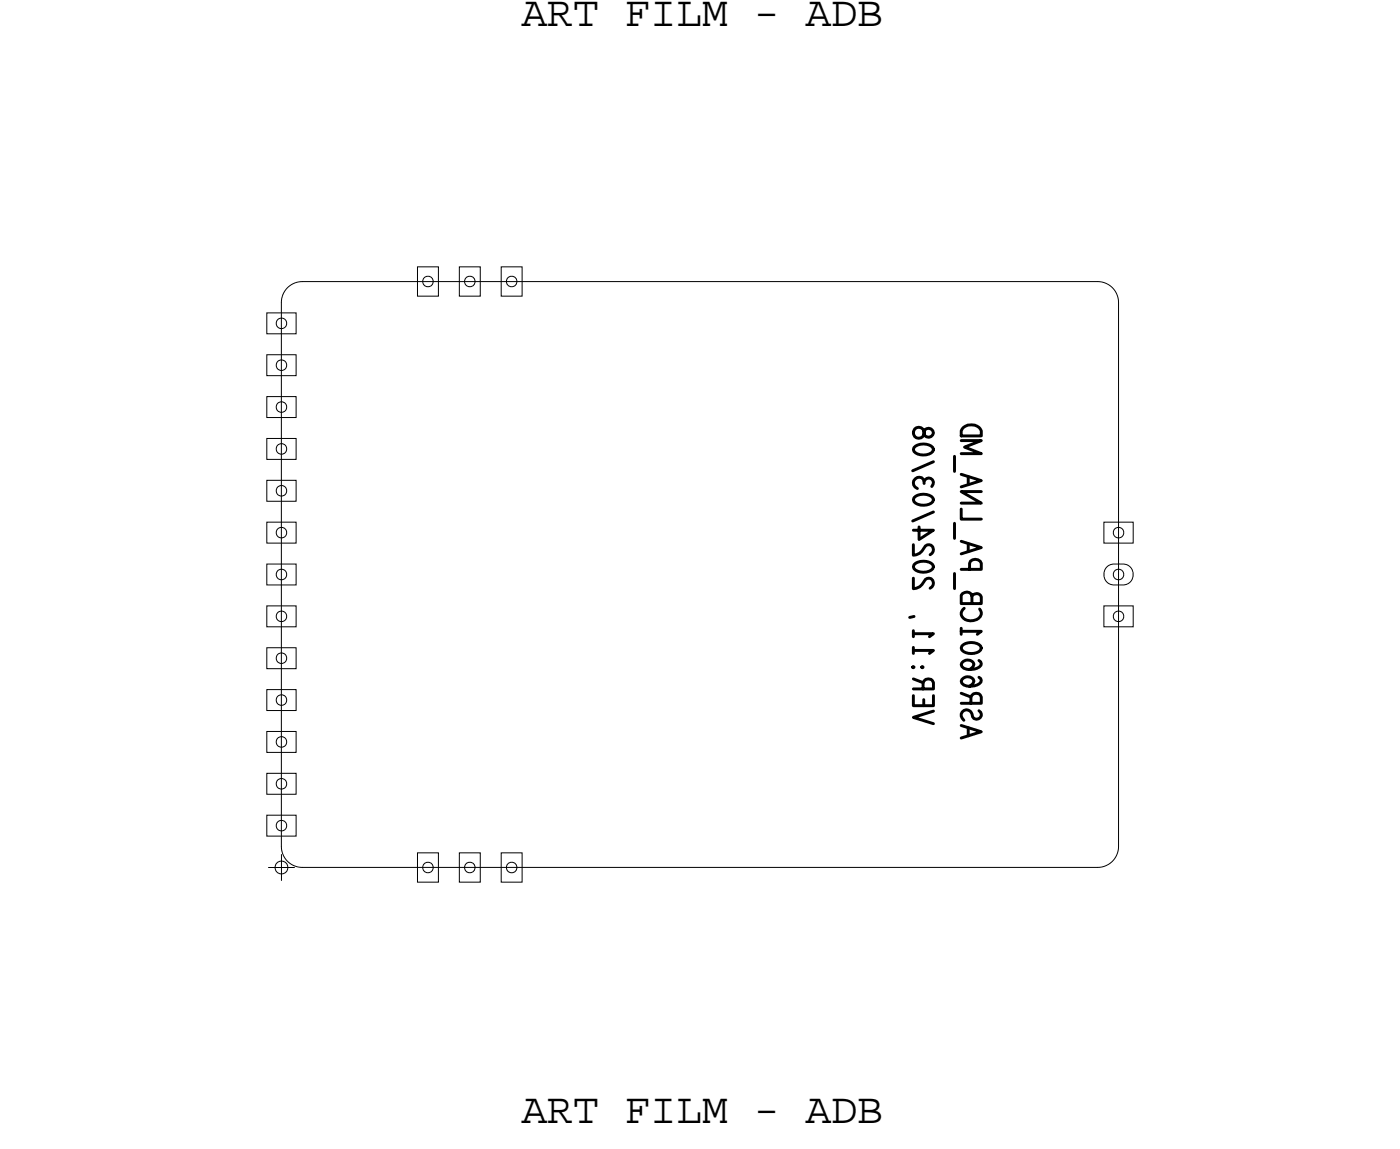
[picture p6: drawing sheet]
<svg xmlns="http://www.w3.org/2000/svg" width="67mm" height="55mm" viewBox="0 0 67 55" stroke-linecap="round" stroke-linejoin="round" font-family="sans-serif">
<defs><g id="words">
<g font-size="2.1">
<text x="24.9" y="1.2">ART FILM - ADB</text>
<text x="24.9" y="53.7">ART FILM - ADB</text>
</g>
</g></defs>
<!-- layer: Board Outline -->
<path d="M13.4 14.5v25.9zM14.4 13.5h38.1zM14.4 13.5a1 1 0 0 0-1 1M52.5 13.5a1 1 0 0 1 1 1M53.5 14.5v25.9zM13.4 40.4a1 1 0 0 0 1 1M14.4 41.4h38.1zM53.5 40.4a1 1 0 0 1-1 1" fill="none" stroke="#000" stroke-width=".05"/>
<!-- layer: Nets -->
<g fill="none" stroke="#000" stroke-width=".05">
<path d="M12.8 14.9h1.3v1h-1.3zM12.8 18.9h1.3v1h-1.3zM12.8 16.9h1.3v1h-1.3zM13.3 15.3l.2-.1 .1 .1 .1 .1-.1 .2-.1 .1-.2-.1-.1-.2zM13.3 19.3l.2-.1 .1 .1 .1 .1-.1 .2-.1 .1-.2-.1-.1-.2zM13.3 17.3l.2-.1 .1 .1 .1 .1-.1 .2-.1 .1-.2-.1-.1-.2zM19.9 12.7h1v1.5h-1zM20.3 13.3l.1-.1 .2 .1 .1 .1-.1 .2-.2 .1-.1-.1-.1-.2zM21.9 12.7h1v1.5h-1zM22.3 13.3l.2-.1 .1 .1 .1 .1-.1 .2-.1 .1-.2-.1-.1-.2zM23.9 12.7h1v1.5h-1zM24.3 13.3l.2-.1 .1 .1 .1 .1-.1 .2-.1 .1-.2-.1-.1-.2z"/>
<path d="M12.8 38.9h1.3v1h-1.3zM12.8 32.9h1.3v1h-1.3zM12.8 34.9h1.3v1h-1.3zM12.8 30.9h1.3v1h-1.3zM12.8 28.9h1.3v1h-1.3zM12.8 26.9h1.3v1h-1.3zM12.8 24.9h1.3v1h-1.3zM12.8 20.9h1.3v1h-1.3zM12.8 22.9h1.3v1h-1.3zM12.8 36.9h1.3v1h-1.3zM13.3 39.3l.2-.1 .1 .1 .1 .1-.1 .2-.1 .1-.2-.1-.1-.2zM13.3 33.3l.2-.1 .1 .1 .1 .1-.1 .2-.1 .1-.2-.1-.1-.2z"/>
<path d="M13.3 35.3l.2-.1 .1 .1 .1 .1-.1 .2-.1 .1-.2-.1-.1-.2zM13.3 31.3l.2-.1 .1 .1 .1 .1-.1 .2-.1 .1-.2-.1-.1-.2zM13.3 29.3l.2-.1 .1 .1 .1 .1-.1 .2-.1 .1-.2-.1-.1-.2zM13.3 27.3l.2-.1 .1 .1 .1 .1-.1 .2-.1 .1-.2-.1-.1-.2zM13.3 25.3l.2-.1 .1 .1 .1 .1-.1 .2-.1 .1-.2-.1-.1-.2zM13.3 21.3l.2-.1 .1 .1 .1 .1-.1 .2-.1 .1-.2-.1-.1-.2zM13.3 23.3l.2-.1 .1 .1 .1 .1-.1 .2-.1 .1-.2-.1-.1-.2zM13.3 37.3l.2-.1 .1 .1 .1 .1-.1 .2-.1 .1-.2-.1-.1-.2zM52.7 24.9h1.5v1h-1.5zM52.7 28.9h1.5v1h-1.5zM52.9 27.1a.87 .87 0 0 1 1.2 .2v.3a.8 .8 0 0 1-1.3 0v-.3zM53.3 27.3l.1-.1 .2 .1 .1 .1-.1 .2-.2 .1-.1-.1-.1-.2z"/>
<path d="M53.3 25.3l.1-.1 .2 .1 .1 .1-.1 .2-.2 .1-.1-.1-.1-.2zM53.3 29.3l.1-.1 .2 .1 .1 .1-.1 .2-.2 .1-.1-.1-.1-.2zM19.9 40.7h1v1.4h-1zM20.3 41.3l.1-.1 .2 .1 .1 .1-.1 .2-.2 .1-.1-.1-.1-.2zM21.9 40.7h1v1.4h-1zM22.3 41.3l.2-.1 .1 .1 .1 .1-.1 .2-.1 .1-.2-.1-.1-.2zM23.9 40.7h1v1.4h-1zM24.3 41.3l.2-.1 .1 .1 .1 .1-.1 .2-.1 .1-.2-.1-.1-.2z"/>
</g>
<!-- layer: Text -->
<g fill="none" stroke="#000" stroke-width=".14">
<path d="M43.6 31.9h.1M43.6 26v.5a.8 .8 0 0 0 .7-.5 .24 .24 0 0 1 .3 .2 .24 .24 0 0 1-.2 .3M43.6 27.6v.5a.8 .8 0 0 0 .7-.5 .24 .24 0 0 1 .3 .2 .24 .24 0 0 1-.2 .3M43.6 30.3h1l-.2 .1M43.6 31.1h1l-.2 .1M43.6 32.9h1v-.3a.26 .26 0 0 0-.2-.2 .26 .26 0 0 0-.3 .2v.3M43.6 33.2v.5h1v-.5M43.6 30.1v.3M43.6 30.9v.3M43.6 32.4l.5 .2M43.7 21.4a.62 .62 0 0 1 .9 .1 .57 .57 0 0 1-1 0zM43.7 23.8a.62 .62 0 0 1 .9 .1 .57 .57 0 0 1-1 0z"/>
<path d="M43.7 27a.62 .62 0 0 1 .9 .1 .57 .57 0 0 1-1 0zM43.7 29.5h-.2M43.7 20.5l.1-.1a.31 .31 0 0 1 .4 .4 .22 .22 0 0 0 .4 0 .22 .22 0 0 0-.2-.3 .22 .22 0 0 0-.2 .2 .26 .26 0 0 1-.4 .2 .26 .26 0 0 1-.1-.4zM43.9 25.2v.6l.7-.5h-1M44 31.9h.1M44.1 33.4v.3M44.2 23.1a.27 .27 0 0 0-.3-.3 .27 .27 0 0 0-.3 .2 .27 .27 0 0 0 .2 .3M44.2 23a.23 .23 0 0 1 .3-.1 .23 .23 0 0 1 0 .3M44.6 34l-1 .3 1 .3M44.6 22.1l-1 .4M44.6 24.5l-1 .4M45.6 21.8v.7"/>
<path d="M45.6 25v.7M45.6 27.4v.7M45.9 21.1h1l-.8 .3 .8 .3h-1M45.9 22.7l1 .3-1 .3M45.9 25.9l1 .3-1 .3M45.9 27.2h1v-.3a.3 .3 0 0 0-.3-.2 .3 .3 0 0 0-.3 .2v.3M45.9 30.2h1l-.2 .1M45.9 33.6h1v-.3a.26 .26 0 0 0-.3-.2 .26 .26 0 0 0-.2 .2v.3M45.9 34.7l1 .3-1 .3M45.9 30v.3M45.9 24.3v.5h1M45.9 33.1l.5 .2"/>
<path d="M46 30.9a.62 .62 0 0 1 .9 .1 .57 .57 0 0 1-1 0zM46 20.4a.5 .5 0 0 1 .6-.1 .5 .5 0 0 1 .3 .5h-1v-.2zM46.1 29.1a.37 .37 0 0 0-.1 .5 .37 .37 0 0 0 .5 .1l.3-.2 .1-.2-.1-.2M46.3 22.8v.4M46.3 26v.4M46.3 34.8v.4M46.4 28.5l.3-.1h.1l.1 .4h-1v-.4l.2-.1a.25 .25 0 0 1 .3 .2v.3M46.8 34a.22 .22 0 0 1 0 .3 .22 .22 0 0 1-.3-.1 .28 .28 0 0 0-.4-.3 .28 .28 0 0 0 0 .5M46.8 31.6l.1 .1a.57 .57 0 0 1-1 .1 .29 .29 0 0 1 .4-.3 .29 .29 0 0 1 .2 .3l-.2 .2M46.8 32.4l.1 .1a.57 .57 0 0 1-1 .1 .29 .29 0 0 1 .4-.3 .29 .29 0 0 1 .2 .3l-.2 .2M46.9 23.5h-1l1 .5h-1"/>
</g>
<!-- layer: Drawing Origin -->
<path d="M12.8 41.4h1.3M13.2 41.2l.3-.1 .2 .1 .1 .2-.1 .3-.2 .1-.3-.1-.1-.3zM13.5 40.8v1.3" fill="none" stroke="#000" stroke-width=".05"/>
<use href="#words"/>
</svg>
